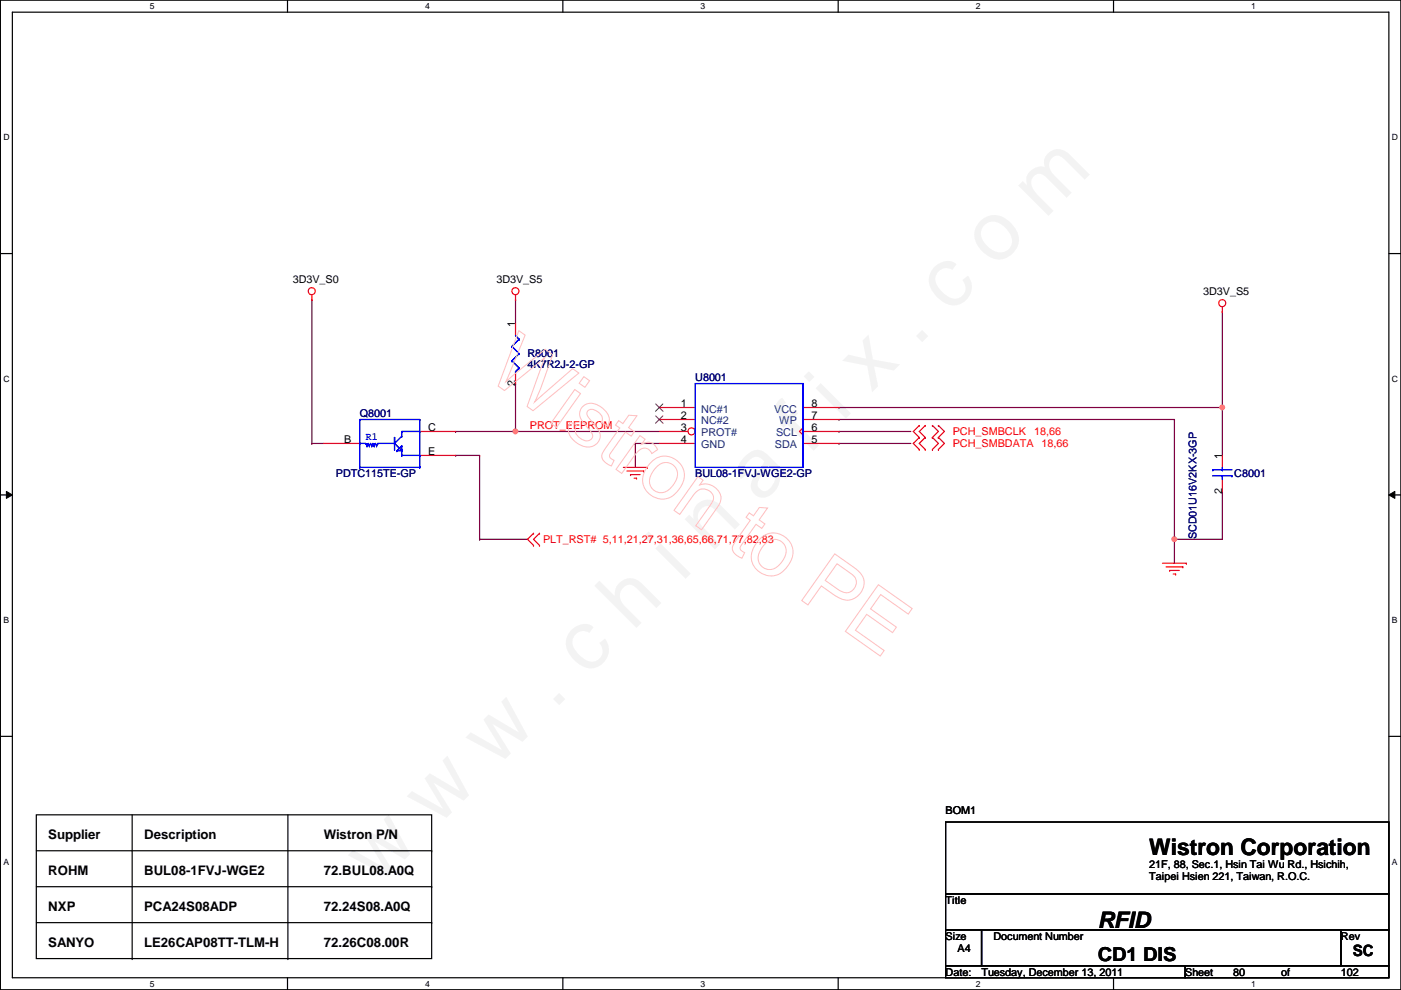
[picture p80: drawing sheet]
<svg xmlns="http://www.w3.org/2000/svg" width="297mm" height="210mm" viewBox="0 0 297 210" stroke-linecap="round" stroke-linejoin="round" font-family="sans-serif">
<defs><g id="words">
<text font-size="17.6" fill="#f0f" x="80.1" y="188" transform="rotate(-45 80.1 188)">w w w . c h i n a f i x . c o m</text>
<g font-size="4.8">
<text x="243.7" y="181.3">Wistron Corporation</text>
<text x="232.7" y="196.8">RFID</text>
</g>
<text font-size="4.1" x="232.7" y="203.7">CD1 DIS</text>
<text font-size="3.3" x="286.8" y="202.8">SC</text>
<g font-size="2.8">
<text x="10.2" y="177.9">Supplier</text>
<text x="30.6" y="177.9">Description</text>
<text x="68.7" y="177.9">Wistron P/N</text>
<text x="10.2" y="185.5">ROHM</text>
<text x="30.6" y="185.5">BUL08-1FVJ-WGE2</text>
<text x="68.7" y="185.5">72.BUL08.A0Q</text>
<text x="10.2" y="193.2">NXP</text>
<text x="30.6" y="193.2">PCA24S08ADP</text>
<text x="68.7" y="193.2">72.24S08.A0Q</text>
<text x="10.2" y="200.8">SANYO</text>
<text x="30.6" y="200.8">LE26CAP08TT-TLM-H</text>
<text x="68.7" y="200.8">72.26C08.00R</text>
</g>
<g font-size="2.3">
<text x="62.1" y="60">3D3V_S0</text>
<text x="105.2" y="60">3D3V_S5</text>
<text x="255.1" y="62.6">3D3V_S5</text>
<text x="109.3" y="69.4" transform="rotate(-90 109.3 69.4)">1</text>
<text x="109.3" y="81.8" transform="rotate(-90 109.3 81.8)">2</text>
<text x="144.4" y="86.4">1</text>
<text x="144.4" y="88.9">2</text>
<text x="172" y="88.9">7</text>
<text x="172" y="86.4">8</text>
<text x="73" y="94">B</text>
<text x="90.8" y="91.4">C</text>
<text x="144.4" y="91.4">3</text>
<text x="144.4" y="94">4</text>
<text x="172" y="94">5</text>
<text x="172" y="91.4">6</text>
<text x="90.8" y="96.5">E</text>
<text x="259.1" y="97.3" transform="rotate(-90 259.1 97.3)">1</text>
<text x="259.1" y="104.7" transform="rotate(-90 259.1 104.7)">2</text>
<text x="200.5" y="172.6">BOM1</text>
<text x="243.7" y="184">21F, 88, Sec.1, Hsin Tai Wu Rd., Hsichih,</text>
<text x="200.5" y="191.6">Title</text>
<text x="243.7" y="186.6">Taipei Hsien 221, Taiwan, R.O.C.</text>
<text x="200.5" y="199.2">Size</text>
<text x="203" y="201.8">A4</text>
<text x="210.6" y="199.2">Document Number</text>
<text x="284.3" y="199.2">Rev</text>
<text x="200.5" y="206.8">Date:</text>
<text x="208.1" y="206.8">Tuesday, December 13, 2011</text>
<text x="251.3" y="206.8">Sheet</text>
<text x="261.4" y="206.8">80</text>
<text x="271.6" y="206.8">of</text>
<text x="284.3" y="206.8">102</text>
</g>
<g font-size="2.3" fill="#000080">
<text x="111.8" y="75.8">R8001</text>
<text x="111.8" y="78.1">4K7R2J-2-GP</text>
<text x="147.4" y="80.9">U8001</text>
<text x="76.3" y="88.5">Q8001</text>
<text x="71.2" y="101.2">PDTC115TE-GP</text>
<text x="147.4" y="101.2">BUL08-1FVJ-WGE2-GP</text>
<text x="261.7" y="101.2">C8001</text>
<text x="253.7" y="114.3" transform="rotate(-90 253.7 114.3)">SCD01U16V2KX-3GP</text>
</g>
<g font-size="2.3" fill="#004080">
<text x="148.7" y="87.5">NC#1</text>
<text x="164.2" y="87.5">VCC</text>
<text x="148.7" y="90">NC#2</text>
<text x="148.7" y="92.5">PROT#</text>
<text x="148.7" y="95.1">GND</text>
<text x="164.3" y="95.1">SDA</text>
<text x="164.5" y="92.5">SCL</text>
<text x="165.2" y="90">WP</text>
</g>
<text font-size="2.3" fill="#00f" x="77.6" y="93.3">R1</text>
<g font-size="2.3" fill="#f00">
<text x="112.3" y="91">PROT_EEPROM</text>
<text x="202" y="92.3">PCH_SMBCLK</text>
<text x="202" y="94.8">PCH_SMBDATA</text>
<text x="219.3" y="92.3">18,66</text>
<text x="220.8" y="94.8">18,66</text>
<text x="115.1" y="115.1">PLT_RST# 5,11,21,27,31,36,65,66,71,77,82,83</text>
</g>
<g font-size="1.8">
<text x="31.8" y="1.9">5</text>
<text x="90.1" y="1.9">4</text>
<text x="148.5" y="1.9">3</text>
<text x="206.9" y="1.9">2</text>
<text x="265.3" y="1.9">1</text>
<text x=".7" y="29.8">D</text>
<text x="295.1" y="29.8">D</text>
<text x=".7" y="80.9">C</text>
<text x="295.1" y="80.9">C</text>
<text x=".7" y="132.1">B</text>
<text x="295.1" y="132.1">B</text>
<text x=".7" y="183.3">A</text>
<text x="295.1" y="183.3">A</text>
<text x="31.8" y="209.2">5</text>
<text x="90.1" y="209.2">4</text>
<text x="148.5" y="209.2">3</text>
<text x="206.9" y="209.2">2</text>
<text x="265.3" y="209.2">1</text>
</g>
</g></defs>
<path d="M.1 0h296.9v209.8h-296.9zM2.6 2.6h291.9v204.7h-291.9z" fill="none" stroke="#000" stroke-width=".25"/>
<g fill="#fff">
<path d="M31.8 .3h1v2h-1z"/>
<path d="M31.8 207.6h1v1.9h-1z"/>
</g>
<path d="M61 0v2.6M61 207.3v2.5" fill="none" stroke="#000" stroke-width=".25"/>
<g fill="#fff">
<path d="M90.1 .3h1v2h-1z"/>
<path d="M90.1 207.6h1v1.9h-1z"/>
</g>
<path d="M119.3 0v2.6M119.3 207.3v2.5" fill="none" stroke="#000" stroke-width=".25"/>
<g fill="#fff">
<path d="M148.5 .3h1v2h-1z"/>
<path d="M148.5 207.6h1v1.9h-1z"/>
</g>
<path d="M177.7 0v2.6M177.7 207.3v2.5" fill="none" stroke="#000" stroke-width=".25"/>
<g fill="#fff">
<path d="M206.9 .3h1v2h-1z"/>
<path d="M206.9 207.6h1v1.9h-1z"/>
</g>
<path d="M236.1 0v2.6M236.1 207.3v2.5" fill="none" stroke="#000" stroke-width=".25"/>
<g fill="#fff">
<path d="M265.3 .3h.9v2h-.9z"/>
<path d="M265.3 207.6h.9v1.9h-.9z"/>
<path d="M.7 28.2h1.3v1.9h-1.3z"/>
<path d="M295.1 28.2h1.3v1.9h-1.3z"/>
<path d="M.7 79.3h1.3v2h-1.3z"/>
<path d="M295.1 79.3h1.3v2h-1.3z"/>
</g>
<path d="M.1 53.8h2.5M294.5 53.8h2.5" fill="none" stroke="#000" stroke-width=".25"/>
<g fill="#fff">
<path d="M.7 130.5h1.2v2h-1.2z"/>
<path d="M295.1 130.5h1.2v2h-1.2z"/>
</g>
<path d="M.1 104.9h2.5M294.5 104.9h2.5" fill="none" stroke="#000" stroke-width=".25"/>
<path d="M1.4 104.2l1.2 .7-1.2 .8zM294.5 104.9l1.2-.7v1.5z" fill="#000"/>
<path d="M1.4 104.2l1.2 .7-1.2 .8zM294.5 104.9l1.2-.7v1.5z" fill="none" stroke="#000" stroke-width=".21"/>
<g fill="#fff">
<path d="M.7 181.7h1.2v2h-1.2z"/>
<path d="M295.1 181.7h1.2v2h-1.2z"/>
</g>
<path d="M.1 156.1h2.5M294.5 156.1h2.5" fill="none" stroke="#000" stroke-width=".25"/>
<path d="M177.9 86.4h81.3M259.2 86.4h.1M259.2 86.4v10.2M249 114.3h.1M249 114.3h10.2" fill="none" stroke="#800040" stroke-width=".25"/>
<circle cx="259.1" cy="86.4" r=".49" fill="#f0f"/>
<circle cx="259.1" cy="86.4" r=".49" fill="none" stroke="#f0f" stroke-width=".25"/>
<path d="M177.9 88.9h71.1M249 114.3h.1M249 114.3v5.1" fill="none" stroke="#800040" stroke-width=".25"/>
<circle cx="249" cy="114.3" r=".49" fill="#f0f"/>
<circle cx="249" cy="114.3" r=".49" fill="none" stroke="#f0f" stroke-width=".25"/>
<path d="M66.1 63.5h.1M66.1 63.5v30.5M259.2 66.1h.1M259.2 66.1v20.3M66.1 94h.1M66.1 94h2.6M109.3 91.5h30.5M249 88.9h.1M249 88.9v25.4M259.2 104.2h.1M259.2 104.2v10.1" fill="none" stroke="#800040" stroke-width=".25"/>
<g fill="none" stroke="#f00" stroke-width=".25">
<path d="M66.1 63.5h.1M66.1 62.5v1M259.2 66.1h.1M259.2 65.1v1M259.2 96.6v2.5M246.5 119.4h5M251.5 119.4h.1M259.2 101.6v2.6M247.2 120.2h3.6M248 120.9h.1M248 120.9h2M248.7 121.7h.6"/>
<path d="M249.3 121.7h.1M250.8 120.2h.1"/>
<circle cx="66.1" cy="61.7" r=".75"/>
<circle cx="259.1" cy="64.3" r=".75"/>
</g>
<g fill="none" stroke="#000" stroke-width=".25">
<path d="M7.7 172.8h83.8v30.4h-83.8zM28 172.8v30.4M61 172.8v30.4M200.5 174.3h94v15.2h-94zM7.7 188h83.8M7.7 195.6h83.8M7.7 180.4h83.8M91.5 195.6h.1M200.5 189.5h94v7.6h-94zM200.5 197.1h7.6v7.7h-7.6zM208.1 197.1h76.2v7.7h-76.2zM284.3 197.1h10.2v7.7h-10.2z"/>
<path d="M28 203.2h.1M61 203.2h.1M200.5 204.8h50.8v2.5h-50.8zM251.3 204.8h43.2v2.5h-43.2z"/>
</g>
<path d="M257.1 99.6h.1M257.1 99.6h4.1M259.2 99.6h.1M259.2 99.1v.5M257.1 100.9h4.1M259.2 100.9h.1M259.2 100.9v.7M261.2 100.9h.1" fill="none" stroke="#00f" stroke-width=".25"/>
<circle cx="259.1" cy="86.4" r=".49" fill="#f0f"/>
<circle cx="259.1" cy="86.4" r=".49" fill="none" stroke="#f0f" stroke-width=".25"/>
<circle cx="249" cy="114.3" r=".49" fill="#f0f"/>
<circle cx="249" cy="114.3" r=".49" fill="none" stroke="#f0f" stroke-width=".25"/>
<g fill="none" stroke="#ffbfbf" stroke-width=".21">
<path d="M110 70.1l1.3 1-4.1 9.8 8.4-6.8 1.6 1.1-2.6 7.2-1.3 2.8 8.1-7 1.3 .9-9.7 8-1.2-.9 3.7-10.4-8.5 7-1.4-.9zM123.8 79.9l1.2 .8-1 1.4-1.2-.8zM121.9 82.6l1.2 .8-5.1 7.2-1.2-.8zM123.5 86.3a2.96 2.96 0 0 1 4.2 .2 2.75 2.75 0 0 1 1.1 3.8l-1.3-.7a1.8 1.8 0 0 0-1.1-2.5 1.14 1.14 0 0 0-1.2-.3 1.14 1.14 0 0 0-.8 .9 8.9 8.9 0 0 0 2.1 3 2.46 2.46 0 0 1 .3 3.1 2.46 2.46 0 0 1-3.1 .8 3.9 3.9 0 0 1-3.1-4.3l.3-.8 1.3 .6a2.1 2.1 0 0 0 1.2 3.1 1.28 1.28 0 0 0 1.5 .2 1.28 1.28 0 0 0 .7-1.3l-.6-.9a8.1 8.1 0 0 1-2.1-3.2 2.21 2.21 0 0 1 .6-1.7zM131.2 89.2l.9 .6 1.2-1.8 1.7 .2-1.7 2.5 1.2 .8-.7 1-1.2-.9-3 4.2a.93 .93 0 0 0-.4 1 .93 .93 0 0 0 .8 .7l.2 .1-.6 1.2a2.49 2.49 0 0 1-2-2.4l.6-1.1 3.2-4.5-.9-.7zM135.7 92.4l1.1 .7-.8 1.1a2.13 2.13 0 0 1 3.4 1.1l-1.2 .9a1.72 1.72 0 0 0-1.5-1.2 1.72 1.72 0 0 0-1.6 .9l-3.3 4.5-1.2-.9zM138.2 97.9a4.1 4.1 0 0 1 5.6 0 4.1 4.1 0 0 1 .3 5.6 4.1 4.1 0 0 1-6 1.6 4.1 4.1 0 0 1-.8-6.2zM139.4 98.9a2.53 2.53 0 0 1 3.5-.2 2.53 2.53 0 0 1 .2 3.5 3.4 3.4 0 0 1-3.3 2.2 2.59 2.59 0 0 1-1.5-4.1zM148 101l1.1 .8-.8 1a3.3 3.3 0 0 1 4.5 3.3l-.7 1.4-3.4 4.8-1.2-.8 3.1-4.4a2.05 2.05 0 0 0 0-2.9 2.05 2.05 0 0 0-2.9 .1l-3.6 4.8-1.2-.9zM158.9 108.7l.8 .7 1.3-1.8 1.7 .1-1.7 2.5 1.2 .9-.7 .9-1.2-.8-3 4.2a.92 .92 0 0 0-.4 .9 .92 .92 0 0 0 .8 .8l.2 .1-.6 1.2a2.49 2.49 0 0 1-2-2.4l.6-1.1 3.2-4.6-.9-.6zM161.2 114.2a4.1 4.1 0 0 1 5.6 0 4.1 4.1 0 0 1 .3 5.6 4.1 4.1 0 0 1-6 1.5 4.1 4.1 0 0 1-.7-6.1zM162.4 115.1a2.53 2.53 0 0 1 3.5-.1 2.53 2.53 0 0 1 .3 3.5 3.4 3.4 0 0 1-3.4 2.2 2.59 2.59 0 0 1-1.5-4.2z"/>
<path d="M177 117.4l3.7 2.7a4.4 4.4 0 0 1 2.5 3.6 3.7 3.7 0 0 1-2.1 3.2 3.7 3.7 0 0 1-3.9-.5l-3.1-2.2-2.8 4.1-1.3-1zM177.5 119.5l2.5 1.8a2.33 2.33 0 0 1 1.5 2.5 2.17 2.17 0 0 1-3.5 1.4l-3-2.1zM186.2 124l7.2 5-.8 1.2-5.9-4.1-2.1 3 5.5 3.9-.9 1.1-5.4-3.8-2.4 3.3 6.1 4.3-.9 1.2-7.4-5.2z"/>
</g>
<use href="#words"/>
</svg>
